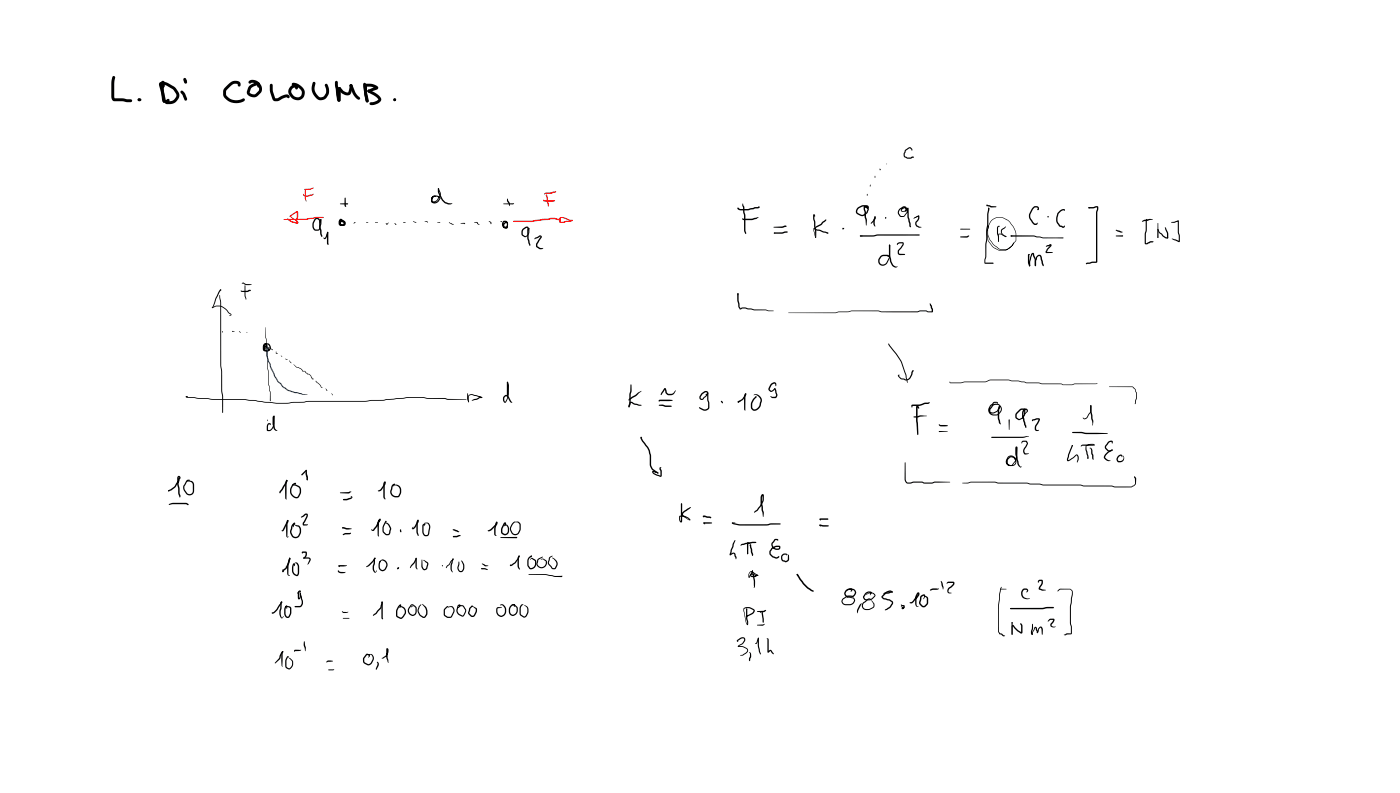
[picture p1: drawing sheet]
<svg xmlns="http://www.w3.org/2000/svg" width="337mm" height="190mm" viewBox="0 0 337 190" stroke-linecap="round" stroke-linejoin="round" font-family="sans-serif">
<g fill="#000">
<path d="M27.1 18.3h.5l.1 .3-.2 1.5 .1 3.6-.1-.1 3.9 .2 .4 .4-.4 .4-3.8-.3a.92 .92 0 0 1-.8-1.1v-2a5.7 5.7 0 0 1 .3-2.9zM80.6 19.5l.3-.1 .3 .4 .5 4h-.2l.3 .3-.1 .3a.45 .45 0 0 1-.6-.3l-.6-3.5zM38.9 19.5a.46 .46 0 0 1 .5 0 .46 .46 0 0 1 .2 .4v.8l-.3 .3-.4-.3v-.8l.3 .2 .2-.1v1.7l.3 2.4-.1-.1 .2 .3-.3 .4-.4-.2-.2-.7-.2-2.3v-1.5zM38.3 19.9a2.21 2.21 0 0 1 2.4 .2l1.3 .8 .7 1a1.55 1.55 0 0 1 .2 1.8 2.25 2.25 0 0 1-2 1.3h-1l-.3-.4a.84 .84 0 0 1 1.1-.8l.1 .3-.5 .6-.1-.4h1.1l.6-.4 .5-.7-.1-.6-.9-1.2-1.5-.9-1.1-.1 .1-.2 .9 3.4a.58 .58 0 0 1 0 .7 .58 .58 0 0 1-.6 .3l-.9-4zM43.5 21.8l.2-.1a2.8 2.8 0 0 1 1.2 2.4h-.5l-.5-1.2-.4-.6zM54.3 20.8l.4-.4a1.88 1.88 0 0 1 3.1-.3l-.1 .6-.2 .1-.3-.1-.1-.5a1.35 1.35 0 0 0-1.4 .2l-1.3 1.3-.1 1.1a2.96 2.96 0 0 0 4.2 .8l.4 .4a3.2 3.2 0 0 1-3.8 .4l-1.1-.8-.3-.7v-1.2zM59.8 19.5a1.83 1.83 0 0 1 2.7 .6l.2 .4a1.66 1.66 0 0 1 0 1.8l-.7 .7a1.65 1.65 0 0 1-2.7-.9l.5-1.3 1-.7a1.45 1.45 0 0 1 1.6-.2l.1 .3a.61 .61 0 0 1-.3 .8l-.3-.1-.1-.6 .2 .1-1.6 .7-.4 1a1.04 1.04 0 0 0 1.5 .4l.8-.9-.1-.5-.3-.6a1.42 1.42 0 0 0-1.5-.6l-.3 .2-.3-.1zM65 20.2l.2-.1 .4 .4v1.4l.5 1.7h.6l1.8-.9 .8 .1a.44 .44 0 0 1 .3 .4 .44 .44 0 0 1-.3 .4l-.6-.2-1.4 .7a1.17 1.17 0 0 1-1.9-.5l-.5-1.8zM70.2 20a2.47 2.47 0 0 1 2.9 3.1 2.01 2.01 0 0 1-2.8 .6 2.01 2.01 0 0 1-.5-2.9 1.13 1.13 0 0 1 1.8 0l-.1 .6-.2 .1-.3-.1-.1-.5 .1 .1a.93 .93 0 0 0-.9 .5 .93 .93 0 0 0 .1 1 1.19 1.19 0 0 0 1.4 .9 1.19 1.19 0 0 0 .9-1.4 2.96 2.96 0 0 0-2.3-1.5zM75.3 19.7h.4l.1 .3-.1 .8a2.21 2.21 0 0 0 1.5 2.6l.7-.3 .5-.7v-1l-.3-.9 .3-.4a2.44 2.44 0 0 1 .6 2.5l-.5 .8a1.82 1.82 0 0 1-3.1-.6l-.5-1.4zM81.3 21h.5l.1 .3v2.3a.53 .53 0 0 1-.1 .6 .53 .53 0 0 1-.6 .2v-3.1zM81.4 21h.4l.1 .3-.1 .3-.5-.1-.1-.2z"/>
<path d="M81.3 21h.5l.8 .9 1.1 .3 .3-1.7 .4-.3 .3 .4-.1 1.1a1.26 1.26 0 0 1-.8 1.2 1.26 1.26 0 0 1-1.4-.4l-1.1-1zM84.1 20.3l.3-.1 .3 .2 .7 1.8 1.2 1.4-.1 .3a1.59 1.59 0 0 1-1.7-1.3l-.8-2zM87.7 20.3l1.1-.2a2.25 2.25 0 0 1 2.1 1l-.2 .4-2 .7-.3-.1v-.5l1.9-.7v.4l-.9-.4-1.3-.1 .1-.1v1.7l.4 1.8-.3 .4-.3-.1v-.4l-.1 .1a7.2 7.2 0 0 1-.2-3.9zM87.4 20l.2-.1 .4 .3 .5 3.9-.1-.1 .2 .3-.3 .3-.4-.2-.1-.4-.5-3.1zM88.4 21.6h.5v.5h-.5zM88.4 21.6h.5a5.6 5.6 0 0 1 2.6 1.9l.1 .6a2.6 2.6 0 0 1-2.4 1.2l-.3-.2v-.4l1.5-.4 .5-.4a4.4 4.4 0 0 0-2.4-1.7l-.2-.2zM75.7 52.5l.4-.2 .5 .1 .4 .5v.5l-.2 .1-.1-.5-.5-.4-.2 .1-.4 .6a1.52 1.52 0 0 0 .1 1.8h.8l.2-.1 .3-1.3-.1-.9 .2-.2 .2 .2v.9l-.2 .6a.87 .87 0 0 1-.7 1.1h-.3a.93 .93 0 0 1-1-1l.1-.9zM77 52.7l.3 .1-.2 .5v1.3l.4 2.1-.1 .2-.4-.6-.3-1.7v-1.3zM78.6 55.8l.2-.1 .1 .1-.2 .9a.58 .58 0 0 1-.2 .6 .58 .58 0 0 1-.6 .1l-.2-.2 .5-.1zM78.6 55.8l.2-.1 .1 .1-.1 .2zM78.6 55.8l.2-.1 .1 .1 .1 2.9-.1 .1-.3-.3zM81.7 52.7l.4-.1 .9 .6v.8l-.3 .3-.8-.2-.3-.3v-.6a.35 .35 0 0 1 .2-.4 .35 .35 0 0 1 .4 .1l.4 .3-.1 .1-.5-.2v.7l.7 .1 .1-.5-.9-.5-.2 .4 .1 .6 .6 .1 .2-.2-.1-.3-.3-.1-.4 .2v-.4l.3-.2a.7 .7 0 0 1 .8 .8l-.4 .5-.9-.2-.2-.8z"/>
<path d="M85.1 53.4h.4l-.4 .3zM88 53.4h.5l-.4 .1zM90.2 53.4h.7zM92.7 53.6l.4 .2-.1 .2zM92.9 53.8l.5-.3-.3 .5zM94.8 53.6l.4 .2-.1 .2zM95 53.9h.3zM99.3 53.1l.8 .3-.3 .1zM102.1 53.1h.5l.3 .3zM105.3 45.3l.1-.1 .2 .1 .2 .7a1.03 1.03 0 0 1-.2 1.4l-.2 .3a1.22 1.22 0 0 1-1.6 .8l-.2-.6a1.12 1.12 0 0 1 1.8-.8l.5 .5-.3 .6a1.1 1.1 0 0 1-1 .7 1.1 1.1 0 0 1-1-.6 1.03 1.03 0 0 1 .8-1.3l.4 .1-.7 .4-.2 .9a.96 .96 0 0 0 1.5-.3l.3-.5-.6-.3h-.6l-.6 .4v.5l.3 .2a1.1 1.1 0 0 0 1.1-.8l.5-.9zM105.1 53.4h.7zM105.3 45.3l.1-.1 .2 .1v.9l1 1.8 .6 .6 .7 .2h.8v.1l-.4 .2h-.7l-.7-.3-.6-.6-1-1.9z"/>
<path d="M107.9 53.4l1.2 .5h-.5zM110.7 53.6l.9-.1 .2 .3-.1 .1zM114 53.4h.7l.3 .5-.4-.4zM114.9 53.8l.4 .1zM117.5 53.1l.6 .3-.1 .5zM120.3 53.1h.3v.2zM121 53.1a.83 .83 0 0 1 1.1 .8 .83 .83 0 0 1-1.1 .7l-.1-.7 .5-.5 .4-.1 .3 .3h-.5l-.3 .3-.1 .6 .5-.1 .2-.4a.44 .44 0 0 0-.4-.7h-.3l-.1 .3v.7l.6 .4 .3-.5 .1 .3-.1 .3-.4 .2a1.11 1.11 0 0 1-.6-1.9zM125.7 55l.6-.5a.44 .44 0 0 1 .5-.1 .44 .44 0 0 1 .3 .4l-.1 .5-.2-.6-.9 .4-.2 .4v.8l.6 .4a1.08 1.08 0 0 0 .7-1.2v-.6l.2-.1a2.31 2.31 0 0 1-.3 1.8 .76 .76 0 0 1-.9 .3l-.4-.2a1.21 1.21 0 0 1-.1-1.6zM127 54.8l.3 .1-.2 .6v1.7l.4 1.6-.1 .3-.7-1.9 .1-1.8zM128.6 57.2l1.3-.7a.38 .38 0 0 1 .3 .3 .38 .38 0 0 1-.1 .4l-.9 1.5v.4l.6 .4 .8 .1-.2 .2-.5 .1-.9-.5-.2-.7 1.1-1.8-1.4 .6z"/>
<circle cx="39.5" cy="24.3" r=".35"/>
<circle cx="84.4" cy="20.6" r=".35"/>
</g>
<g fill="#000">
<path d="M44.2 18.8l.2-.1 .3 .2 .1 .8-.3 .1-.3-.3z" fill-rule="evenodd"/>
<path d="M44.3 19.2l.4-.1 .3 .5-.7 .3z" fill-rule="evenodd"/>
<path d="M33.2 23.7a.52 .52 0 0 1 .8 .3 .48 .48 0 0 1-.5 .3 .48 .48 0 0 1-.4-.3z" fill-rule="evenodd"/>
<path d="M97 53.3l.3 .1-.3 .1z" fill-rule="evenodd"/>
<path d="M97.2 53.4h.3z" fill-rule="evenodd"/>
<circle cx="44.6" cy="19.8" r=".35"/>
<circle cx="33.4" cy="24" r=".35"/>
<circle cx="94.9" cy="24" r=".35"/>
<circle cx="97" cy="53.4" r=".08"/>
</g>
<g fill="#f00">
<path d="M123.4 53.2l.1-.1 .2 .1-.2 .1z"/>
<path d="M123.5 53h4.4l3.8-.5a3.2 3.2 0 0 1 2.5 .1 .23 .23 0 0 1 .3-.1 .23 .23 0 0 1 0 .3v-.2a.23 .23 0 0 1 .2 .3 .23 .23 0 0 1-.4 0h-.2a3.1 3.1 0 0 0-2.4 0l-3.8 .4h-4.3l-.2-.1z"/>
<path d="M134.5 52.6l.1-.1 .1 .2-.1 .8z"/>
<path d="M134.6 52.2a2.14 2.14 0 0 1 1.9 .4l1.2 .4-.7 .1-1.5-.7h-.8l-.1 1.1z"/>
<path d="M137.4 53l.2-.2 .1 .2-.1 .1z"/>
<path d="M134.5 53.4l3.1-.6 .1 .2-.6 .3-1.7 .3z"/>
<path d="M131.2 46.9l.1-.2 .2 .2-.1 .3z"/>
<path d="M131.2 46.9l.1-.2 .2 .1 .2 .6 .3 1.8-.2 .5z"/>
<path d="M130.9 46.4l2.7-.5 .1 .2-.2 .2-.9 .2-1.4 .1-.3 .1z"/>
<path d="M130.6 48l.1 .2h2.7l-.3 .2h-2.1l-.4-.1z"/>
<path d="M68.2 52.6h5.2l2.6-.5h1.7l.2 .1-.2 .2h-1.8l-2.5 .5-5.2-.1z"/>
<path d="M69.7 51.8l1.4-1a.31 .31 0 0 1 .4-.1 .31 .31 0 0 1 .2 .3v1.2l-.4 1.5-.2-.8 .3-1.9-1.6 1v-.1l1.8 1.3a.36 .36 0 0 1 0 .5 .36 .36 0 0 1-.5 0l-1.2-.4-.8-.5 .1-.4 .9 .7 1.5 .4-2-1.4z"/>
<path d="M73.3 45.6l.2 .1 .1 2.8-.3-.9z"/>
<path d="M73.1 45.4l2.4-.3-1 .5-1.3-.1z"/>
<path d="M72.9 46.6l.6 .4 1.9-.4-.3 .4-.8 .2a1.29 1.29 0 0 1-1.4-.3z"/>
</g>
<g fill="#000">
<path d="M177.3 49.9h.2l.1 .3-.2-.1 2.4 .1 1.6-.4 1.1-.2 .1 .1-.3 .3-1.6 .3a5.6 5.6 0 0 1-2.9 .2l-.5-.3zM178.5 48.9l.4 .8 .3 2v3.7l.2 .7-.1 .1-.4-.8v-3.6zM178.6 52.4l.1 .2 2-.1 1.1-.2a.21 .21 0 0 1 .3-.2 .21 .21 0 0 1 .2 .2l-.8 .4a3.8 3.8 0 0 1-2.4 .2l-.6-.1zM182.5 49.6l.1 .1-.1 .2-.2-.1zM182.3 49.7l.2-.1 .1 .1-.3 .2zM186 54.5l2-.1 .7-.2 .4 .1-1.1 .5-2-.1zM186.1 55.8h1.9l.8-.2h.4v.1v-.1l.2 .1-.2 .2-1.2 .3-1.8-.1-.2-.1zM186 56l.1-.2 .3 .2-.3 .1zM195.6 51.5l.2 .1 .2 2.8a5.4 5.4 0 0 1 .1 2.8l-.6-4.7zM195.7 51.5l.2 .2v.4l-.4-.5zM196.1 54.5l1.2-.7 1.2-1.1 .2 .1-1.2 1.2-1.3 .7-.3 .4zM195.6 54.8l3.6 1.2-.3 .1-2.6-.7-.6-.5 .5 2.2-.2 .1-.4-1.7z"/>
<path d="M196 57.1h.2zM198.7 55.9l.5 .1-.2 .1zM202.6 54.7l.2 .2h-.2l.4-.1-.3 .3-.2-.2zM206.8 56.5a11.4 11.4 0 0 0 4.3-.2h9.9l.1 .2-.1 .1h-9.9a11.4 11.4 0 0 1-4.3 .2l-.1-.1zM206.7 56.7l.1-.2 .6 .2-.6 .1zM206.1 49.9a2.44 2.44 0 0 1 2.6-.5l.2 .4-.1 .2-.8-.1 .6-.1-.2-.2a2.22 2.22 0 0 0-2 .5l-.3 .9 .7 .4a1.08 1.08 0 0 0 1.5-.5l.2-.7-.6-.4 .5 3.1-.2 1.3-.6-4.4a.52 .52 0 0 1 .9-.1l.4 .5-.2 .5a1.5 1.5 0 0 1-1.2 1.2h-.5l-.7-.3a.93 .93 0 0 1-.6-.8 .93 .93 0 0 1 .4-.9zM210.3 51.9l.2 .2-.2 .7-.9 1-.1-.2 .7-.8zM210.3 51.9l.2 .3-.2 .7v1.5l-.3-.5-.1-.8zM213.7 58.9l.1-.2 .2 .2v2.5l.3 1.4 .5 .9 .9 .4a.91 .91 0 0 1-1.4-.5l-.3-.7-.3-1.4zM215.7 58.4l.6-.2 .9 .1v.6l-1.1 1.4v.5l.2 .2h1.2l.1 .1-.1 .2h-1.2l-.4-.3-.1-.8 .7-.8 .5-.9h-.8l-.5 .4-.1-.2zM216.2 50.2l1-.6 .7 .2v.8l-.3 .3-.1-.1 .2-.2v-.6l-.3-.2-.9 .5-.3 .5-.1 .4 .4 .6 .7 .1 .7-.9v-.7l-.4-.3-.7 .4 .1 .3h.4l.9-.8 .2 .1 .1 2.1 .5 2.4-.1 .1-.3-.3-.5-2.1 .2-2.1-.8 .7-.4 .1-.6-.3 .3-.6a.76 .76 0 0 1 .8-.2 .76 .76 0 0 1 .6 .6l-.1 .7-.6 .9-.9 .1-.4-.2-.4-.7 .1-.5zM219.8 52.2l1.1-.5a1.39 1.39 0 0 1-.6 1.8l.2 .7 1 .4-.6 .1-.6-.3-.3-.5 .1-.7a1.34 1.34 0 0 0 .6-1.2h.2l-1.2 .6z"/>
<path d="M51 73.8a2.88 2.88 0 0 1 4.1 1.3l.4 .2a.3 .3 0 0 1 0 .5 .3 .3 0 0 1-.4 0l.4-.2-.6-.4a2.65 2.65 0 0 0-3.9-1.2zM51 73.8v.2zM52.8 70.9h.1l.3 1.8v15.1l.2 1.4v4.7l.2 1.3-.1 4-.1-4-.2-1.3v-4.7l-.2-1.4-.1-15.1zM53 69.5l.2 .2-.1 .2-.2-.3zM52.9 69.6h.3l-1.1 2-.7 1.9-.4 .5-.1-.1 .9-2.4zM57.5 79.5l.4 .4zM57.9 69.7l.2 .2 1.4-.1 .4-.2 .4 .2-.7 .3-.8 .1-.8-.1zM58.3 67.9l2.2 .5-1.3 .1-.8-.4-.3 .1zM58.9 68.5l.2 3.5-.3-1zM63.8 78.6l.1 2.2 .2 .8 .2 6.5a10.9 10.9 0 0 1 .3 4.2l.4 1.9v2.2l-.1-2.2-.5-1.9a10.9 10.9 0 0 0-.2-4.2l-.2-6.4-.3-.9zM213.3 61.5l.5-.1 .1 .2-.2 .1zM213.7 58.9l.1-.2 .2 .2v1.1a4.1 4.1 0 0 1-1 3.6 1.14 1.14 0 0 1-1.5 0 1.14 1.14 0 0 1-.2-1.5l.4-.6 .5-.3h1.1l.6 .3-.1 .2-.6-.2-1.3 .2-.5 .7 .3 .9a.95 .95 0 0 0 1.4-.3l.6-1.3z"/>
<path d="M44.7 95.2h.5l-.4 .2 5.1 .2 1.1 .2 7.7 .1 5.8 .7a23.6 23.6 0 0 0 6.8 0l2.8-.3h13.6l1.5-.2h2.9l6.1-.7h3.5l1 .2h4.2l.7 .2 4.5 .2-4.5 .1-.7-.3-8.7-.2-6.1 .7h-2.9l-1.5 .2h-13.6l-1.1 .2-2.7 .1a17.9 17.9 0 0 1-5.8 0l-5.8-.7h-7.5l-1.3-.3h-2.2l-2.7-.2-.3-.2zM63.5 82.6a.42 .42 0 0 1 .4-.1 .42 .42 0 0 1 .3 .3l-.2 .9-.1-.2v-.7l-.3 .1-.1 1.1 .7 .1 .6-.3-.1-.6-.4-.4h-.4l-.3 1 .5 .3 .4-.1-.5-.5h-.3l.2 .4-.5-.3 .1-.4h.6l.7 .9-.3 .3h-.5a.68 .68 0 0 1-.7-.4 .68 .68 0 0 1 .1-.7l.3-.7 .4-.1a1.03 1.03 0 0 1 .9 1.5l-.8 .4-.9-.1-.1-1.1zM64 83.3l.9 .2 .6 .6zM63.9 82.9l.1-.2 .2 .2-.2 .8-.1-.2zM63.9 82.9l.2-.2 .2 .4zM65.4 84h.2zM66.3 84.5l.2 .4 .3 .1h-.5zM67.5 85.4l.3 .3zM68.7 86.1l.4 .3h-.4zM69.6 86.6l.4 .6-.3-.2zM70.6 87.5l.7 .6 1 .4 .5 .6h.6l.5 .7 .5 .1 .7 1.1 .3 .1h-.4l-.7-1.1-.4-.1-.6-.7h-.6l-.5-.6-1-.4zM75.9 91.5l1.2 1 .4 .7-.3-.1-.2-.5-1.1-.8z"/>
<path d="M78.3 93.3l.4 .6-.2-.1zM79.7 94.5l.3 .4zM112.4 94.4l.4 2.1-.1 .2-.4-.9zM112.6 94.9a2.81 2.81 0 0 1 2.5 .2l.9 .4-.3 .1-1.5-.5a1.12 1.12 0 0 0-1.5 0v1.6zM113.4 96.1l1.8-.7 .8 .1-1.4 .6-1 .2zM121.8 91.8l.2-.1 .2 .1 .1 .6v2.2l-.6 1.9a.43 .43 0 0 1-.5 .2 .43 .43 0 0 1-.3-.5l.1-.9 .7-.4 .4 .3-.1 .2-.4-.2-.3 .3v.7l.1 .3 .1-.1 .4-.7 .2-1.6a2.83 2.83 0 0 0-.2-2zM121.8 91.8l.2-.1 .2 .1v3.2l.9 1.7-.5-.2-.7-1.4zM65.7 99.9h.3a4.2 4.2 0 0 1-.5 3.1 .91 .91 0 0 1-1.4 .4v-.8a.67 .67 0 0 1 .2-.8 .67 .67 0 0 1 .8 0l-.1 .3-.2-.2-.3 .3v1.1a.84 .84 0 0 0 1-.7l.3-.7v-1.9l.1 .1-.1 1.7 .3 1.1 .6 .6-.5-.1-.4-.5-.3-1.1v-1.5z"/>
</g>
<g fill="#000">
<path d="M212.8 52.2l.1-.1 .1 .1-.1 .2z" fill-rule="evenodd"/>
<path d="M212.8 52.2l.3 .2-.2 .1z" fill-rule="evenodd"/>
<path d="M212.9 52.2l.2 .2-.2 .2-.1-.2z" fill-rule="evenodd"/>
<path d="M53.5 79.5v.3z" fill-rule="evenodd"/>
<path d="M53.5 79.7l.1 .1z" fill-rule="evenodd"/>
<path d="M55.9 79.5l.1 .1-.1 .1z" fill-rule="evenodd"/>
<path d="M55.9 79.5l.5 .1-.4 .1z" fill-rule="evenodd"/>
<path d="M64.2 100.8l.1 .4z" fill-rule="evenodd"/>
<circle cx="53.5" cy="79.8" r=".06"/>
<circle cx="55.9" cy="79.6" r=".09"/>
<circle cx="59.4" cy="79.8" r=".08"/>
<circle cx="64.3" cy="101.1" r=".06"/>
</g>
<path d="M64.3 83.1l.1 2.7 .3 1 1.4 3.4 .8 1.4 .7 .5 .6 .9 1.1 .6 4.6 1.2-1.1 .1-2.1-.5-1.5-.5-1.1-.7-.7-.9-.7-.6-.7-1.2-1.6-3.7a7.1 7.1 0 0 1-.3-3.4z" fill="#004080"/>
<g fill="#000">
<path d="M217.6 36l.9-.6h.4l.4 .4v.4l-.6-.6-.9 .6-.3 .7v.5l.7 .4h.7l.4-.2 .4 .2-.8 .3h-.8l-.7-.3-.2-.9zM81.8 48.9l1.8-.1 .1 .2-.1 .1h-1.8zM83 47.4l.2 2.2-.1 .1-.3-.4zM121 48.9h2.6l-.3 .2h-2.2zM121.9 47.7l.2 .1 .5 1.1-.1 .6-.6-1.2zM209.2 44.4h.2l-.2 .4zM210.3 42.3h.1l-.1 .4zM230.9 56.8l1.5-.1 .5-.1 .1 .1-.6 .4-1.5-.1-.1-.1zM230.8 55.1h2.4zM237.1 49.2l2.5 .5-1.4 .1-.9-.3-.1-.1 .1-.1-.1 .2zM237.6 50l.1-.1 .1 .1-.1 .7zM238.4 52.9a3.1 3.1 0 0 1 4.6 .8l.5 .5a4.6 4.6 0 0 1 .8 3.5l-1 1.4-1.3 1a3.2 3.2 0 0 1-3.8-1.2l-.7-1.1-.1-.7a2.81 2.81 0 0 1 .2-2.8l.1-.2v.4a2.75 2.75 0 0 0-.2 2.7l.2 .7 .8 1.2a3 3 0 0 0 3.5 .8l1.2-.9 1-1.2a4.4 4.4 0 0 0-.6-3.2l-.7-1a2.98 2.98 0 0 0-4.5-.6l-.2 .2a4.1 4.1 0 0 0 1.4 6l.9 .6 1.3 .1 .8-.3 1.1-1.3-.4 .8-.7 .7-.8 .2-1.6-.1a5.1 5.1 0 0 1-2.8-5.2l.6-1.4z"/>
<path d="M237.6 50l.1-.1 .1 .3-.2 1.3v2.5l-.5 5.7a5.1 5.1 0 0 1-.2 2.8v.6h1.8l.2 .1-.2 .2-1.9-.1-.1-1a4.1 4.1 0 0 0 .2-2.6l.2-4.5 .2-1.2v-2.6zM240 56.2h.7l1.2 .7h-.1l-1.1-.5-.6-.1-.1 1.8zM239.8 54.4l.3-.2 .3 .1-.5 .4v1.4l.3 .8-.2 1.2-.3-2zM240.8 55.1l1-.7-.2 .4-.7 .5-.1 .6 1.1 .9-.1 .2-1.1-1zM243.1 56.5l5.4 .1 1.4 .2a10.5 10.5 0 0 0 4 .3l1.8 .1-1.8 .1a10.7 10.7 0 0 1-4-.3l-1.4-.2h-5.4l-.2-.1zM243.1 56.5l.3 .2-.3 .1-.2-.1zM248.4 49.7l.3-.2h.6l.5 .5a.27 .27 0 0 1-.1 .4 .27 .27 0 0 1-.4-.1h.2l-.1-.3-.2-.2a.83 .83 0 0 0-1 .7l-.5 1.1a1.43 1.43 0 0 0 .5 1.4l.6 .7 .6-.2v.3l-.3 .2h-.5l-.7-.9a1.65 1.65 0 0 1-.4-1.8zM251.5 59l.9-.3h.3v.4l-1.1 1.4 1.4 .1v.2l-1.6-.1v-.3l.2-.5 .9-1-1 .4zM254.6 50.8l.5-.4a.53 .53 0 0 1 .9 .1l-.1 .2-.1-.2-.6 .2-.8 .7a2.57 2.57 0 0 0 0 2.1l.5 .7 .7 .2 .2-.2a.19 .19 0 0 1 .3 .2 .19 .19 0 0 1-.2 .2l-.5 .1-.9-.5a2.22 2.22 0 0 1-.6-2l.3-.9zM261.6 49.9l.2-.2h1l.5-.1a.44 .44 0 0 1 .5-.1 .44 .44 0 0 1 .2 .4l-.2 1.2v11.8l-.3 .2-.9 .1-1.4 .3-.2-.2 .3-.2 2.2-.3v-11.7l.3-1.3-1.1 .3h-.9zM261.6 49.9l.2-.2 .3 .2-.3 .2zM268.3 56.6l1.5-.1v.2v-.2l.2 .2-.2 .1h-1.5z"/>
<path d="M268.3 55.2l1.6 .6-.4 .1-.8-.3-.5-.3zM274.5 53.1l.6-.3 1.2-.2 .8 .1-2.5 .6zM275.5 52.7h.4l-.2 .1v.6a4.8 4.8 0 0 1-.2 2.7l-.1 2.3 1.2-.5h.6v.3l-.6 .1-.9 .4-.5-.1v-2.7a4.1 4.1 0 0 0 .2-2.5zM278.3 55.1h.2l-.1 2.1zM278.4 55v.2zM278.3 53.6h.1v3.6zM278.3 55.1h.1l.4 .7 .9 .8 1.2 .6-.2 .1h-.4l-.8-.5-.9-.9zM280 54.7l.1-.1 .2 .1 .5 1.2 .1 1.3-.2 .1-.2-.1v-1.2zM281.6 53.3l1.7-.4 .1 .9a4.1 4.1 0 0 0 .2 2.6v1.1a.46 .46 0 0 1-.2 .7l-1.7-.8 .9 .1 .8 .5-.1-1.5a4.3 4.3 0 0 1-.2-2.7v-.7h.2l-1 .4h-.7zM177.4 70.4l.2 .2-.2 .4-.2-.4zM177.2 70.5l.2-.1 .2 .2v1.6l.4 1.9 .4-.2h.7l2.2 .4 2.8 .1 1.9 .3-4.8-.1-2.1-.5-1.2 .2-.4-.6-.3-1.4v-1.7h.2zM189.5 75.1h11.3l.7-.3h2.3l1-.2h6.3l.9 .2h8.5l.7-.2h1.4l.5 .2h.9l-.5-1.9 .5 .5 .3 1v.5l-.2 .1h-1.1l-.4-.2h-1.4l-.7 .2h-5.3h-3.3l-.8-.2h-6.4l-.7 .2h-2.3l-.9 .2z"/>
<path d="M248 60.9a.32 .32 0 0 1 .4-.2 .32 .32 0 0 1 .2 .4v.1a3.1 3.1 0 0 1 .3 2.8l-.1-.2a3.8 3.8 0 0 0-.5-2.6v-.2l-.4 .9-.2 1v1l-.2 .1-.2-.1 .1-1.1zM247.2 61.1h.4l-.2 .2v1.8l.3 .7-.2 .2-.4-.8zM249.4 61.4l.6-.2a1.01 1.01 0 0 1 .5 1.2l.4 1.3-.1 .3-.4-.7-.3-1.5-.1-.3h-.3l-.4 .4-.2 .7v1.2l-.2 .2-.1-.2v-1.2l.3-.9zM151.4 96.6l.5-.1 .7 .4 1.7 .5-.7 .1-2-.7-.4 1.1-.1-.4zM151.2 95.8l3-1.9-1.2 1.2-1.8 1.2zM151.6 92.4l.1-.1 .1 .1v1.5l-.2 .9v2.3l-.4 .8-.1-.2 .2-.8v-2.1l.2-.9zM158.4 96.1l2.5-.1 .8 .2-.8 .2-2.3-.1-.1 .2zM158.3 97.4l.9-.2 2.3 .4-1.5 .2zM159.7 93.3l.3 .1-1.1 1.5-.1-.1 .2-.5zM159.7 93.4a.41 .41 0 0 1 .5 0 .41 .41 0 0 1 .1 .5l.3 .7h.7l.5-.1 .6-.7 .1 .1a1.46 1.46 0 0 1-1.2 1h-.8a1.32 1.32 0 0 1-.7-1.3zM168.7 94.5l.8-.6 .5 .1 .2 .2 .1 .4-.3 .3-.4-.1 .4-.3-.2-.2-.9 .3-.5 1 .2 .2h.3l1.1-1.3h.2l.3 3.4a1.09 1.09 0 0 1-1.5 .7l-1-.7 .2-.1 1.2 .6 .8-.4-.2-3.3h.2l-.9 1a.59 .59 0 0 1-.9 .3l-.2-.2-.1-.4zM173.3 96.4l.2-.1 .3 .5-.1 .1z"/>
<path d="M179.1 94.6l.1-.1a.63 .63 0 0 1-.2 1l-.5 .6-1 .6-.2-.1 1.1-.8zM177.3 96.6l.2-.2 .1 .2-.1 .1zM177.4 96.4l.3-.1 .3 .1-.5 .3zM179.1 94.5l.3 .1-.2 .6v3.3l-.1 .1-.2-.3v-3zM181.7 95.2l.2 .1-.3 .3-.1-.1zM181.2 94.8a1.45 1.45 0 0 1 1.6 .4 1.45 1.45 0 0 1 .2 1.6l-.1 .4a1.38 1.38 0 0 1-.8 1.3 1.38 1.38 0 0 1-1.4-.2l-.2-.3a2.56 2.56 0 0 1 .6-2.3l.6-.5 .2 .1-.6 .8-.5 .9 .1 1 .3 .3a1.38 1.38 0 0 0 1.4-1.2l.1-.3a1.36 1.36 0 0 0-1.5-1.9zM186.1 93.4a.42 .42 0 0 1 .5 .1 .42 .42 0 0 1 .1 .5l.2 .9-.3 .7h-.9l-.5-.3 .1-.1 1.1 .1 .1-.2zM185.3 92.2l.7-.4 .5 .2 .1 .7-.4-.5h-.3l-.4 .4-.5 .9 .4 .4 .8-.7 .2 .3a.9 .9 0 0 1-1.5 .4l-.2-.5zM213.6 82.5l1.3 1.7a11.8 11.8 0 0 1 2.9 5.6l.4 2.1-.6-1.9a12.2 12.2 0 0 0-2.9-5.7l-1.1-1.3-.1-.4zM215.9 90.1l.4-.1-.3 .2 .7 .7 1.3 .2 .7-.4 .6-1.6a.18 .18 0 0 1 .1-.2 .18 .18 0 0 1 .2 .2h-.1l.1 .1-.7 1.6a1.38 1.38 0 0 1-1.9 .4l-.5-.1-.3-.3-.3-.4zM219.1 97.3l1.9-.1 1.3-.5h1.2v.1h-.2a.22 .22 0 0 1 0 .3 .22 .22 0 0 1-.3-.1l-.7 .1-1.3 .4h-1.6l-.2 .4zM220.3 97.5h.4l.3 .6-.1 .1-.4-.4 .3 6.6-.2 .1-.1-.1-.3-3.4z"/>
<path d="M228.3 91.7l.2 .2h2.5l.8-.2h5l1.3-.5h4.3l.8 .2h1.7l1.9 .5h2.9l.8 .2h4.6l.4 .3h2.2l.6-.3h5.5l-.4 .2h-5.1l-.6 .2h-2.1l-.5-.2h-4.6l-.8-.2h-2.9l-2-.5h-1.6l-.8-.2h-4.3l-1.2 .4h-5l-.9 .3h-2.5l-.2-.2zM238.1 97.3l.8-.8 1 .2-.1 .3-.1-.2h-.7l-1 1.2a1.07 1.07 0 0 0 .1 1.2 1.07 1.07 0 0 0 1 .4l.7-.1 .3-.3a1.05 1.05 0 0 0 .5-1.2 1.05 1.05 0 0 0-1-.7l-.8 .1-.7 1v.5l.8 .2 .7-.4 .5-1 .1-.1 .2 .1v.4l-.5 .7-.8 .5a.86 .86 0 0 1-1.3-.3 .86 .86 0 0 1 .4-1.2l.2-.4a1.3 1.3 0 0 1 1.4-.4 1.35 1.35 0 0 1 1 1 1.35 1.35 0 0 1-.5 1.4l-.4 .3-.8 .1a1.31 1.31 0 0 1-1.3-.5 1.31 1.31 0 0 1-.1-1.4zM240.1 97.7l.1-.1 .2 .1-.2 .2zM240.1 97.6l.3 .1-.2 .8v1.8l.3 1.7-.3-.4-.3-1.1v-2zM244.4 99l1-.8 1.1-.1a.54 .54 0 0 1 .6 .4 .54 .54 0 0 1-.3 .7l-.5 .3 .5-.7-.1-.3h-1.1l-1.2 1.2v.6l.5 .4 .7-.3 .6-.7v-1.2h.1l-.2 .5-.1 .9 .7 2.4-.1 .5-.4-.7-.5-2.2 .1-1.2 .3-.4h.4l-.1 1.5-.5 .7-.8 .4h-.3l-.7-.6v-.8zM262.2 97.3l.2 .1v1.5l.4 2.3-.2 1-.5-3.4v-1.4zM266.6 92.9h5.8l.6 .6 .3 .9v1.2l-.3 1.4h-.2l.3-1.4v-1.2l-.3-.8-.5-.6zM40.5 117.8l.2 .1-.2 .1-.1-.1zM42.8 114.4a.41 .41 0 0 1 .5 .1 .41 .41 0 0 1 0 .5l-.2 .7-1 1.4-.9 .7-.7 .2-.1-.1 1.6-1.1 .8-1.3 .2-.9-.1 1.7 .5 2.9-.2 .3-.3-.8-.3-2.2v-1.7zM40.5 117.8l.2 .2h-.2zM44.9 115.4l.4-.2 .4 .1-.6 .3-.5 .9a1.05 1.05 0 0 0 0 1.4l.5 .7a.78 .78 0 0 0 1.3-.6l-.2-1.9-.4-.3-.9-.2 .7-.1a.96 .96 0 0 1 1.1 1v1.5a1.09 1.09 0 0 1-.9 1 1.09 1.09 0 0 1-1.2-.5l-.2-.4a1.32 1.32 0 0 1-.1-1.7zM68.9 115.3l.2 .2-.2 .5-1.6 2.5-.1-.4z"/>
<path d="M68.9 115.3l.2 .1-.2 .2-.1-.2zM68.8 115.3l.3 .1-.2 .8-.1 3.8-.2-.3-.1-1.5v-2zM70.4 116.3l.5-.3 .3 .1-.2 .3-.1-.2-.3 .3-.4 .6a1.48 1.48 0 0 0 1.2 2.3l.6-1v-1l-.3-.4-1.4-.5 .9-.1 1 .6 .2 1.2-.4 .9a1.02 1.02 0 0 1-.9 .7 1.02 1.02 0 0 1-1-.7 2.16 2.16 0 0 1 .3-2.8zM73.5 113l.1-.1 .2 .1-.1 1.3 .3 1-.1 .1-.4-1.1zM73.6 113.2h.1l.3 1.3v.7l-.1 .2-.4-1.5zM72.5 113.9l1-1 .3 .1-1.1 1.2zM81.8 118.3l2.1-.1a.25 .25 0 0 1 .3-.2 .25 .25 0 0 1 .2 .2l-.7 .4-1.9-.1zM82.6 119.9l1.6-.3 .3-.2-.2-.2a.34 .34 0 0 1 .5 .4 .34 .34 0 0 1-.5 .3l-1 .3h-.7l-.2-.2zM92.4 115.8l.2-.2 .1 .2v.5l-.9 1.3a.75 .75 0 0 1-1 .3l.7-.4 .9-1.3zM92.4 115.7l.2-.1 .1 .2-.2 .4v3.3a.19 .19 0 0 1 .2 .3 .19 .19 0 0 1-.3 .1l-.2-.5-.1-3.2zM94.7 116.3l.3 .1-.3 .4zM94.7 116.3l.1-.1 .1 .1-.1 .2z"/>
<path d="M94.3 116.4l.4-.2 .3 .1-.5 .5-.2 .7a1.05 1.05 0 0 0 0 1.1 1.05 1.05 0 0 0 1 .6l.5-.1 .3-.8v-.7a1.14 1.14 0 0 0-.9-1l-.6-.1 .6-.1a1.28 1.28 0 0 1 1.3 1.2l-.1 .7a1.31 1.31 0 0 1-1.1 1.2 1.31 1.31 0 0 1-1.4-.8l-.1-.8zM154 105l.4 .1-.3 .1 .1-.1 2 3a7.5 7.5 0 0 1 .3 3.6l.4 .9 1.4 1.1-.2 .1-1.2-.8a1.92 1.92 0 0 1-.7-1.6v-2l-.3-1.1-1.7-2.4zM156.8 113.2l.4-.1 .9 .3 .2 .2-.1 .2-1.2-.4 .3 .3 1.5 .6v-1.1l-.3-.8a.19 .19 0 0 1 .2-.2 .19 .19 0 0 1 .2 .2l.2 .8v1.1l-.2 .2-1.8-.6-.3-.4zM217.6 111l.1 4.2 .4 .7 1.6-.2h2l.5 .2h1.8l.7-.2 3.7 .1-3.7 .1-.7 .3h-1.8l-.9-.3-3.2 .3a.98 .98 0 0 1-.6-1zM219.7 100l1.6-.2 1.5 .1-2.4 .4h-.7l-.1-.1zM225.8 103.5l2 .2-2 .1-.2-.1zM225.8 101.9l.3 .2 1.8 .2-1.8 .1-.4-.3zM231.3 116l2.2-.3 13.4 .2a7.2 7.2 0 0 0 3.2 .3l.7 .2h8.9l.9 .2 7 .1a13.4 13.4 0 0 0 4.3 .2l1-.7-.1-1.2-.2-.4 .1-.2 .4 .5v1.3l-.5 .6-.7 .3a12.3 12.3 0 0 1-4.5-.2l-13.5-.3a12.7 12.7 0 0 1-4.3-.2h-1.9l-.9-.2h-6.8l-.9-.3h-5.7l-.8 .2zM238.4 104.9l8.9-.1-1.5 .4h-7.4l-.2-.1zM242.4 100.9l.2-.2 .1 .2-.1 2.4zM244.2 107.3h.2l.2 .2-.1 1.9-.3 1.3-.7 1a.95 .95 0 0 1-1.5-.4 1.31 1.31 0 0 1 .7-1.6 1.16 1.16 0 0 1 1.6 .8 1.16 1.16 0 0 1-1 1.5 1.12 1.12 0 0 1-1.3-.4 1.12 1.12 0 0 1 0-1.3l.2-.4a1.07 1.07 0 0 1 1-.5 1.07 1.07 0 0 1 .9 .8l-.1 .3-.2-.6a.92 .92 0 0 0-1.5 .2l-.3 .8 .3 .6 1 .2 .6-.2a.96 .96 0 0 0 0-1.2 .96 .96 0 0 0-1.2-.3l-.4 .6v.7l.2 .3a.5 .5 0 0 0 .8 0l.8-1.1 .2-1.1 .1-1.9v1.6l.5 2.3 .5 .7h.2l-.4 .2-.6-.8-.5-2.4zM245.7 106l1-.1 .4 .4v.4l-.8 1.3v.5l.2 .4h.8l-.1 .2-.8 .1-.4-.4v-.8l.8-1.5-.1-.4h-.7l-.4 .4z"/>
<path d="M248.2 100.8l1-.3 .8 .1-.1 .5-.8 1.5v.5l.7 .2-.2 .2-.7-.1-.2-.8 1-1.8-1.4 .2-.1 .2zM257.8 106.9v.4l-.1-.3zM257.7 107l.1-.1 .1 .1-.1 .1zM257.7 106.9l.2 .2-.9 2.2-.3 1.2 2.1-1.3 .4 .2 .1 .9-.4 .8 .2-1.3-.3-.4-1.3 1a.55 .55 0 0 1-.5 .4 .55 .55 0 0 1-.5-.3l.3-1.3zM257.9 103.8l8.4 .3-5.1 .2-1.3-.2-2-.1-.2-.1zM257.7 103.9l.2-.1 .2 .1-.2 .1zM260 106.9l.3-.1h2.8h-1l-.9 .4v.8l.5 1.6-.2 .6-.6-2.1 .1-1 .3-.2 .8-.3 .8 .1 .3 .2-.1 .1-2.8 .1-.4 .2zM262.2 97.3l.2 .1-.1 1.6-1 1.4-.7 .3-.3-.4 .4 .2 .4-.2 1-1.4v-1.5zM261.5 109.8l.2 .3-.2 .1zM261.9 107.6a.58 .58 0 0 1 .7 .6l.3 2a.21 .21 0 0 1-.3 .2 .21 .21 0 0 1-.1-.4l-.2-1.8zM266.4 106.2a.72 .72 0 0 1 1.1-.1l-.1 .5-.2-.5-.6 .2-.7 1.1 .6 .8 .9-.2 .1 .1a.96 .96 0 0 1-1.3 .2l-.5-.5-.1-.5zM265.9 108.9l1.3-.9 .3 .1-1.1 .7-.7 1 .4 .5 .9 .4h-.9l-.7-.6v-.5z"/>
<path d="M268.8 109.5a.55 .55 0 0 1 .5-.4 .55 .55 0 0 1 .5 .5l-.1 .2-.2-.3-.4 .1-.4 .7 .2 .5 .6-.1 .4-.2a.73 .73 0 0 0 0-1 .9 .9 0 0 1 .3 1 .9 .9 0 0 1-.9 .6l-.7-.2a.94 .94 0 0 1 .2-1.4zM40.6 121.1l.9-.3h3.2l.7 .4-.2 .2-.5-.3h-3.1l-.9 .2zM69.2 124.9l.1 .2v.4l-1.1 1.9-.4 .2-.1-.1 .2-.1zM69.6 133.9l.2 .3-.3 1.3-.6 1.1-.9 .9-.1-.3 .8-.9zM67.9 136.8h.2l.1 .5-.2 .2-.2-.2zM69 125.1l.2-.2 .1 .2-.1 .1zM69 125l.3 .1-.2 .7v3v.2l.2-.2a.25 .25 0 0 1-.3 .4 .24 .24 0 0 1-.2-.4v-3zM69.6 133.9l.2 .3-.4 1.5-.1 2 .1 .4 .2 .1a.21 .21 0 0 1-.2 .2 .21 .21 0 0 1-.2-.2l-.2-2.4zM70.5 125.7a.26 .26 0 0 1 .5 0 .26 .26 0 0 1-.2 .4l-.2 .6-.1-.5 .2-.5 .1 .1-.5 1a1.54 1.54 0 0 0-.1 1.5l.4 .5 .6 .2 .4-.3 .4-.7-.1-1.2-.2-.3-.8-.2a.24 .24 0 0 1 .2-.2 .24 .24 0 0 1 .3 .1l.5 .1 .4 .7v1l-.3 .8a1.12 1.12 0 0 1-1.9-.1l-.2-.2a3.3 3.3 0 0 1 .3-2.4zM70.5 135.4h.4v.6l-.2-.4v.1a2.05 2.05 0 0 0 .1 2.1l.6 .3 .2-.5v-1.6l-.7-.9 .5 .1 .4 .5 .1 1.7a.74 .74 0 0 1-.4 1 .74 .74 0 0 1-.9-.4 2.61 2.61 0 0 1-.1-2.6zM72.3 124.2l1-.8a.52 .52 0 0 1 .7 .1 .52 .52 0 0 1-.1 .8l-.9 1.6 1 .1-.2 .2-.8 .1a.66 .66 0 0 1 .1-1.2l.6-1.4h-.2l-1 .6zM72.6 132.6l1-.1 .2 .2a1.43 1.43 0 0 1-.6 1.5l-.3-.2 .4-.5 .2-.7h-.7l-.1 .2z"/>
<path d="M72.9 133.9l.1 .1v-.1h1.2l.4 .3v.5l-.6 .9h-.1l.5-1.3-1.4-.1v-.2v.2zM81.3 137l.6 .4h1.1l-.1 .2-.6 .1a.78 .78 0 0 1-1.1-.6zM81.3 135.9l2.1-.1-.9 .3h-1v-.2l.1 .3zM82.2 126.8l.5-.2 1.9 .4-1.3 .2zM82.4 128.3l.7-.3 1.2-.1 .1 .2-.3 .3h-1.1l-.5 .2zM82.2 126.8l.1-.1 .3 .1-.3 .1zM82.6 119.9l.2 .2-.2 .1-.2-.2zM90 134l.3 .2-.6 .8-.9 .9-.7 .4-.1-.2 1.5-1.3zM91.1 124.7a.29 .29 0 0 1 .4 .2 .29 .29 0 0 1-.2 .3l-1.4 2.3-.3 .1-.4-.3h.5l1.5-2.5 .2 .1-.3 .7-.1 3.3-.2-.3-.1-3zM90 134.1l.2-.1 .1 .1-.2 1.3a1.9 1.9 0 0 0 .1 2l.4-.4-.3 .6a1.44 1.44 0 0 1-.5-2.2zM91.3 134.8h.2l-.1 .3zM91.3 134.8h.2z"/>
<path d="M91.3 134.8h.2l-.1 .3a1.66 1.66 0 0 0 .1 1.6l.4 .2h.3l.5-.7a.98 .98 0 0 0 0-1.1 .98 .98 0 0 0-1.1-.4l-.2 .3a.37 .37 0 0 1 0-.4 .37 .37 0 0 1 .4-.2 1.24 1.24 0 0 1 1.2 .6 1.24 1.24 0 0 1 0 1.3l-.5 .7a.98 .98 0 0 1-1.1 .1 .98 .98 0 0 1-.4-1zM92.6 125.2h.3l-.1 .5zM92.7 125.2h.2l-.6 1.4-.1 1 .6 .6 .4 .1a.6 .6 0 0 0 .4-.9l.1-.5-.7-1.1h-.3l.1-.2h.4l.5 .6 .3 .7-.1 .6a.85 .85 0 0 1-.4 1 .85 .85 0 0 1-1.1-.2l-.4-.5-.1-1.1zM96.1 127.3l.2-.2 .1 .2 .1 .4-.1 .2-.2-.2zM100 134l.2 .3-.5 .9-1.1 1.2 .1-.5 .7-.8zM100.3 125l.2-.2 .1 .1v.6l-.8 1.3-.4 .3h-.3v-.3l.3-.2-.2 .3 .4-.4 .7-1.2zM100 134l.2 .1 .1 2.7-.4-.6v-2.1zM100.4 124.9l.3 .1-.3 .6 .2 3.1-.2-.1-.3-.8v-2.2zM101.4 134.5h.1l.1 1.6 .4 .6 .4-.2 .3-1.1-1-.8 .3-.1 1 .8-.3 1.3-.5 .4-.5-.1-.4-.7zM102 125.8l.3 .1-.4 .5zM101.7 126l.4-.3 .2 .2-.5 .4v1.6l.4 .6h.5l.2-.4 .2-1.7-.3-.6-.7-.2 .5-.1a.96 .96 0 0 1 .8 1.4l-.2 1.1a.87 .87 0 0 1-1 .8 .87 .87 0 0 1-.7-1.1v-1.4zM108.8 134.3l.1-.2 .2 .2-.1 .2-1.7 2 .1-.5 .5-.5z"/>
<path d="M108.8 127.3l.4-.2 .9 .5a.2 .2 0 0 1 .2 .2 .2 .2 0 0 1-.2 .2 .2 .2 0 0 1-.2-.2zM109 128.8l1.4-.3 .4 .2-1 .4h-.8l-.2-.2zM108.8 134.2l.3 .1-.5 1.6 .2 1.6-.5-.8v-1zM108.8 128.9l.2-.1 .3 .1-.3 .2zM110.2 135h.2v.5l-.2 1 .3 .6h.5l.3-.6v-.8l-.5-1 .3 .1 .4 .6 .1 1.1a.87 .87 0 0 1-1 1 .87 .87 0 0 1-.6-1.2zM115.6 136.6l1-.1 .7 .4zM115.6 136.6l.2-.1 .2 .1-.2 .1zM115.9 135.4l1.5 .5-.8 .1zM117.3 127.4l.7-.4 1.2-1.1v-.4l.3-.1v.6l-1.3 1.3-.7 .3-.3-.1zM119.3 125.4l.3 .1-.5 1.4v1.5l.3 .3h-.2l-.4-.3v-1.3zM120.3 129.1l3.9-.1 .2 .1-.2 .2zM121.2 125.6a.31 .31 0 0 1 .4 0 .31 .31 0 0 1 0 .5l-.4 .3 .2-.7-.6 1.4v.8l.6 .4 .6-.4v-1.2l-.3-.5h-.4l.3-.2 .4 .1 .3 .5 .1 1a.98 .98 0 0 1-.9 1 .98 .98 0 0 1-1.1-.9l.1-.8z"/>
<path d="M124.7 133.5l.3 .1-.3 .7-1.2 1.3a.63 .63 0 0 1-.9 .2l.1-.2 .1 .2 1-.7 .6-.9zM123.3 125.6l.4-.3 .3 .1-.4 .2a1.57 1.57 0 0 0-.3 2.5 .82 .82 0 0 0 1.3-.3l.3-.6v-1.2l-.4-.4-.6-.2 .1-.1h.6l.6 .6v1.3l-.3 .7a1.09 1.09 0 0 1-1.1 .7 1.09 1.09 0 0 1-.9-.7 1.74 1.74 0 0 1 .4-2.3zM124.7 133.5l.3 .1-.3 .7 .2 2.5-.4-.4-.1-.4v-1.8zM127.1 138l4-.1 2.2 .4h1.8l.1 .1-.2 .2h-1.6l-2.3-.5h-4zM127.6 133.5l.3 .1-.3 .3zM127.2 133.8l.6-.3 .1 .1-.6 .5-.2 .5v1.2l.3 .5a.81 .81 0 0 0 .8 0 .81 .81 0 0 0 .4-.8l-.1-.8-.7-.5-.4 .2 .4-.4 1 .6 .1 .9a1.18 1.18 0 0 1-1.7 1.1l-.4-.9v-1.2zM129.3 134.3l1.2-.5-1.1 .7-.2 1.1a1.03 1.03 0 0 0 1.1 .6 1.03 1.03 0 0 0 .9-.8l-.1-.6-.5-.4-.6-.1 .6-.1 .7 .4 .2 .8a1.28 1.28 0 0 1-1.7 1 1.28 1.28 0 0 1-.7-1.9zM132.1 133.8l.7-.3-.6 .6-.1 .5a.7 .7 0 0 0 0 .9l.4 .4a.69 .69 0 0 0 .8 .6l.4-.8v-.4l-.9-1.3 .4 .2 .8 .9v.6l-.3 .7a.79 .79 0 0 1-.8 .3 .79 .79 0 0 1-.6-.6l-.4-.4a1.09 1.09 0 0 1 0-1.3zM163.7 121l.1-.1 .2 .1-.2 .3zM163.7 121l.1-.1 .2 .2v4.1a.36 .36 0 0 1-.5 .3 .36 .36 0 0 1-.2-.5v-1a2.3 2.3 0 0 1 2.3 .4l.3 .3a.23 .23 0 0 1-.1 .4 .23 .23 0 0 1-.3-.2l-1.4-1-.2-.6 .5-.6 1.6-.9 .1 .1-.3 .3-1.6 1.2v.3l.3 .4 1.3 .8a2.69 2.69 0 0 0-2.3-.8v.8l.2 .4zM169 123.9l.3-.1 1.3 .3 .4 .2-.2 .2-.9-.1-.8-.2 .1-.2v.3zM169.1 125.6l.5-.1 1.6 .1-1 .2h-1z"/>
<path d="M169.1 125.6l.2-.1 .3 .4-.2 .1zM175.9 125.6l.2-.1 1.8 .4h6.4l1.1-.2h2.2l.1 .2-.1 .1h-2.3l-1 .3h-6.4l-1.6-.4zM176 125.5l.8 .1-.7 .2zM176.6 129.7l.2 .1-.5 1.6-.6 1.8h-.2l.7-.4 .4 .1 .5 1-.2 .5-.5-1.4-.9 .4-.1-.2 .7-2.6zM178.1 130.8l2.7-.6 1 .1-2.5 .4-1.2 .4zM179.7 132.4l.2 .6-.2 .2-.1-.2zM180.3 130.8l.3 .1 .4 2.2-.1 .5-.6-2.2v-.5h.1l-.3 .1zM180.3 137.4l.6-.1 1.4 1h-.3l-1.5-.9-.4 .6v.6l.8-1.6 .1 .5-.7 1.2a.22 .22 0 0 1-.3 .1 .22 .22 0 0 1-.1-.3v-.5zM180.9 137l.6 2.5v1.5l-.3 .2v-1.7l-.4-2zM183.1 118.8h.5a3.8 3.8 0 0 1-1.3 3.7l-.9 .7-.1-.1 .9-1.1a3.2 3.2 0 0 0 1.1-3l-.1 1.8 .4 2.4-.1 1-.7-3.4v-1.4zM179.7 130.2h2l.1 .1-.1 .1h-1.9l.1 2.6-.2 .2-.1-.2zM180.4 138l.8-.1 1.1 .4h-.4l-.7-.2h-.7l.3 .2h.7l.6-.3 .1 .1-.6 .5h-.8l-.4-.2z"/>
<path d="M186.2 129.6l.6-.1a.21 .21 0 0 1 .3 .1 .21 .21 0 0 1-.2 .2h-.5l-.7 .9a1.04 1.04 0 0 0 1.1 1.1l.4-.1 .1-.3h-.8l-.7 .4-.5 .7v.6l.6 .5 .7 .3 .6-.4 .2 .2-.3 .3-.5 .2-.9-.3-.6-.6-.1-.9 .7-.9 .7-.4h.9a.52 .52 0 0 1 .3 .6 .52 .52 0 0 1-.6 .4 1.23 1.23 0 0 1-1.4-.6 1.23 1.23 0 0 1 .3-1.5zM188 133.2l.5-.2 .7 .1-.1 .3-.1-.2-.5 .1-.4 .4 .1 .8 .7 .3 .5-.4v-.9l-.1-.3 .4 .3v.9l-.2 .3-.6 .4-.6-.2a.95 .95 0 0 1-.5-1.1zM191.5 138l.3-.1 1.5 2.2 .9 .9 1.5 1-.2 .2-.3-.1-1.2-.8-1-1zM191.5 138l.2-.1 .3 .4h-.2zM197 126.1l2.1 .1 .2 .1-.2 .2h-1.3l-.7-.2zM197.1 126l.3 .3-.1 .2-.3-.3zM197 124.6l2-.1 .2 .2-.2 .2h-1.8v-.2l.2 .2-.1 .1-.3-.2zM226.2 139.6l.4 .5 .2 1-.1 .5zM249.6 139.4l.3-.1a.57 .57 0 0 1 .7 0 .57 .57 0 0 1 .1 .7l-.7 1.4 1.4 .4-.8 .1-.6-.2a.41 .41 0 0 1-.4-.3 .41 .41 0 0 1 .2-.5l.5-.7 .1-.6h-.5l-.3 .4-.1-.3zM67.6 144.5l.3 .2-1.2 1.9-.8 .7-.5 .1-.1-.3 .1-.1 .2 .2 .7-.7zM67.8 156.5l.1-.1 .2 .2-.7 1.7-1.3 1.1v-.2l1-1.1zM67.6 144.5l.3 .1-.2 .4-.2 2.5 .2 .9 .4-.4v.3a.35 .35 0 0 1-.4 .3 .35 .35 0 0 1-.3-.4l-.2-1.3 .2-.8v-1.2z"/>
<path d="M67.8 156.6l.1-.2 .2 .2-.1 .1zM67.8 156.5l.2-.1 .1 .2-.2 .5v3.1l-.2-.3-.1-1.2v-1.6zM68.7 145.5l.2-.1 .2 .2-.1 .7-.2-.7 .2 .1-.4 .7 .1 1.2 .3 .5h.3l.4-.7v-1.3l-1.2-.4 1-.1 .5 .4v1.3l-.3 .8a.75 .75 0 0 1-.9 .3 .75 .75 0 0 1-.5-.9v-1.2zM69 157.7l.3-.1 .2 .3-.3-.1-.3 .7v1.3a.64 .64 0 0 0 .6 .7 .64 .64 0 0 0 .6-.6l.1-1-.7-.8h.3l.5 .6 .2 .9a1.07 1.07 0 0 1-1.3 1.1l-.5-.3-.1-.5v-1.3zM70.7 156.2l1.7-.1-.3 .3h-1.1l-.2 .2zM71.7 142l.4-.2a.21 .21 0 0 1 .2 .2 .21 .21 0 0 1-.2 .2v-.1l-.2 .3v1.3l.3-1.3 .2 .1-.1 .9a.42 .42 0 0 1-.1 .5 .42 .42 0 0 1-.6-.1v-1.4zM71.6 142.3l.7-.1-.5 .1-.3 .3zM72.2 142.4l.6 1.9v.8l-.5 .7-1.4 .1-.1-.2 .1-.1 1.3-.1 .3-.5v-.6l-.4-1.6zM73.2 154l.3 1.6-.1 .8-.4-1.4zM78.6 158.8l.5-.1 .9 .1-1.5 .4-.1-.1zM82.2 146.8l1.5 .2-.3 .2-.8 .1zM82.4 148.5h1.6l-1.5 .1z"/>
<path d="M88 157.1l.3-.1a.46 .46 0 0 1 .6 .3 .46 .46 0 0 1-.1 .5l-.3 .1 .2-.4-.5-.2-.6 .9v.9l.9 .4 .6-.3 .5-.9-.3-.9-.7-.1 .6-.2a1.09 1.09 0 0 1 .6 1.5l-.4 .7a.93 .93 0 0 1-1.3 .4l-.7-.4-.1-.5v-.7zM91.7 144.7l.2-.2 .1 .2-.3 1.4-1.2 1.3-.8 .6v-.2l1.7-1.9zM90.7 158.9a.76 .76 0 0 1 .2 1.3l-.5 .7-.1-.2 .4-1.1zM92.9 155.8h.3l.2 .3-.2 1-.5 .7-.6 .4-.3-.1 .9-.7 .4-.7-.1-.7h.2l.2 3.2-.5-1.2zM91.8 144.5l.2 .2-.1 .1-.2-.1 .1-.2 .1 .2zM91.7 144.7l.2-.2 .1 .2 .1 4-.1 .1-.3-.4zM96 145.3a.32 .32 0 0 1 .5 .1 .32 .32 0 0 1-.2 .5l-.3 .1 .1-.6 .2 .1a2.59 2.59 0 0 0-.8 2.3l.1 .2 .7 .4a.54 .54 0 0 0 .7-.6l.1-.2a1.1 1.1 0 0 0-.7-1.8l-.3 .1 .2-.2a1.27 1.27 0 0 1 1.2 .6 1.27 1.27 0 0 1-.1 1.4l-.2 .3a.82 .82 0 0 1-1.2 .6l-.7-.5a2.89 2.89 0 0 1 .3-2.3zM98.7 145.3l.3-.2 .4 .2-.4 .1-.4 .5a.9 .9 0 0 0-.2 1.4 .9 .9 0 0 0 1.4 0l.1-1.3-.4-.4-.6 .3-.1-.2 .6-.3 .3 .1 .4 .4 .1 .8a1.1 1.1 0 0 1-1.1 1.3 1.1 1.1 0 0 1-1.1-1.3l.1-.5zM100.8 145.5l.5-.3-.4 .6-.2 1.2 .4 .7 .7 .4h.2l.4-.5v-.8l-.2-.8-.7-.9 1 .9 .3 1.4-.5 .8a.61 .61 0 0 1-.9 .1l-.6-.5a1.73 1.73 0 0 1-.2-2zM106.9 146.1l.7-.5a.19 .19 0 0 1 .2 .1 .19 .19 0 0 1-.1 .3l-.1-.2-.6 .7v1.3l.6 .3h.7l.6-1.1a1.01 1.01 0 0 0-.3-1.1l-.7-.1 .8-.2a1.23 1.23 0 0 1 .5 1.5l-.7 1.3h-1.1l-.7-.7v-1.2zM110.1 145.4l.4-.2 .2 .2-.1 .4-.2-.4-.2 .2-.2 1a1.07 1.07 0 0 0 .7 1l.6 .3 .5-.9v-.5l-.6-.9h-.5l-.4 .4-.3 .2-.1-.2 .6-.6h.6l.4 .1 .3 .6a.93 .93 0 0 1 .1 1.2l-.6 .8-.8-.2a1.31 1.31 0 0 1-.7-1.7zM113.4 145.5l.2 .1-.2 .2z"/>
<path d="M112.9 146l.5-.5 .2 .1-.5 .6-.3 1 .6 .7h.3l.6-.9 .1-.7-.8-.5a.2 .2 0 0 1 .2-.2 .2 .2 0 0 1 .2 .2l.7 .5v.6l-.4 .7a.75 .75 0 0 1-1.2 .4l-.6-.7zM119.4 146l.4-.2 .9 .2-1 .2-.1 .7a.9 .9 0 0 0 .8 1 .9 .9 0 0 0 1-1l-.2-1-.4-.5h-.6l.1-.2h.6l.4 .4 .4 .6v.8a1.21 1.21 0 0 1-1.2 1.2 1.21 1.21 0 0 1-1.2-1.3zM122.8 145.4l.3-.2a.47 .47 0 0 1 .7 .2l-.2 .4-.1-.4-.3 .1a1.48 1.48 0 0 0-.6 1.6l.3 .4 .5 .1a1.06 1.06 0 0 0 .8-.9v-.7l-.6-.6h-.4l.2-.2h.4l.6 .6 .1 .9a1.09 1.09 0 0 1-1 1.3 1.09 1.09 0 0 1-1.2-1l.1-.9zM125.3 145.3l.3-.2 .2 .2-.6 .7v1.5l.8 .6 .4-.3 .4-.9-.1-.8-.7-.8 .7 .4 .3 .5v1.1l-.4 .8-.4 .3-.4-.1-.9-.7v-1.6zM177.2 153.8l.6-.4a.74 .74 0 0 1 .9-.4 .74 .74 0 0 1 .4 .9l-.5 .8-1 .6v-.1a2.49 2.49 0 0 1 2 .5l.2 .4-.1 .6-1.1 .8h-.7l.6-.2 1.1-.8v-.4l-.3-.3a2.23 2.23 0 0 0-1.7-.4h-.2v-.2l1-.7 .5-1-.3-.1-.4 .1-.8 .4v.3l-.3-.2zM179.5 146.2l.1 .1-.1 .2-.1-.2zM178.8 146.1a2.13 2.13 0 0 1 2.6 .3 .82 .82 0 0 1-.6 1.2l-1.2 .6-.3-.1 1.5-.9 .3-.5a2.14 2.14 0 0 0-1.9-.6l-.3 .2v.5l.5 2.6 .3 .6-.4-1.4 .1-2.3 .1-.1 .1 .1 .1 2.3 .2 .8-.1 .8a.88 .88 0 0 1-.6-1.1l-.5-2.3zM180.1 156.7l.4 .2 .1 .8-.4 1.2-.2-.6 .3-1.2zM182.3 153.2l.1 .2-.2 .7a.42 .42 0 0 1-.2 .4 .42 .42 0 0 1-.5 .1l.3-.2zM182.1 146.8l1.5-.1 .4-.2 .2 .2-.7 .4-1.4-.1zM182 150.1l1.9-.2-.6 .4h-1.2zM182.3 153.2l.2 2.2 .3 1.6 .2 .1-.2 .1-.4-.6-.2-1.3z"/>
<path d="M182.9 146.9a.28 .28 0 0 1 .3-.1 .28 .28 0 0 1 .2 .3l.2 1.6v.8l-.1 .1-.2-.1-.2-2.5-.4 .2zM184.3 153.4h.4l.1 .2v3l-.2-.1 .4-.4h.4l.6 .9-.1 .2-.7-.8-.5 .4-.2-.1v-3.1zM203.4 141.7l.6-.3h.5l.3 .1 .1 .3a.21 .21 0 0 1-.1 .3 .21 .21 0 0 1-.3-.2h.1v-.3l-.6 .1-.5 .4-.2 .5 .3 .5a1.3 1.3 0 0 0 1.9-.7l-.1-.4-.4-.3-.8-.1-.5 .2 .4-.3 .7-.1a1.07 1.07 0 0 1 1 1.1 1.07 1.07 0 0 1-1.1 1 1.29 1.29 0 0 1-1.8-.8zM202.6 143.8l.3-.2a1.83 1.83 0 0 1 2.1-.4l.3 .2-.4-.1a2.12 2.12 0 0 0-2.2 .7l-.2 .5 .3 .5 1.4 .1a1.08 1.08 0 0 0 1.1-.9 .6 .6 0 0 0-.7-.6l-.6-.1-.4 .2a.56 .56 0 0 1 .8-.3 .97 .97 0 0 1 1.2 .7v.1a1.33 1.33 0 0 1-1.4 1.2h-.6a.97 .97 0 0 1-1.1-.4 .97 .97 0 0 1 .1-1.2zM206.8 145.1l.4-.1-.9 1.6-.1 .7h-.1a2.73 2.73 0 0 1 .7-2.2zM208 142.5a1.2 1.2 0 0 1 1.5-.3l-.3 .8 .1-.7-.6 .1-.5 .3-.4 .7 .2 .5h1.3l.9-.8-.5-.5h-.7l-.8 .3 .7-.5h1.1l.4 .5v.3l-.9 .9-1.1 .1a.79 .79 0 0 1-.8-1zM207.5 144.7l1.2-.9h.4l.4 .2-.1 .2-.6-.2-1.1 .9a.82 .82 0 0 0-.2 .9 .82 .82 0 0 0 .8 .5h.7l.7-.4a.68 .68 0 0 0 .1-1.1l-.5-.5 .4 .1a1.06 1.06 0 0 1 .1 1.7l-.7 .4a1.28 1.28 0 0 1-1.9-.9zM212.5 142.4l1.7-.3 .4 .1-.1 .2-2.1 .4-.1-.1zM212.7 142.4l.3-.2a1.25 1.25 0 0 1 1.5-.1l.1 .1-.1 .2-.5-.2-.8 .2-1 1 .3 .3 1.4 .3 .4 .3a.72 .72 0 0 1 .1 1.2l-.4 .5-.7 .5-.6 .1 1.2-.9 .5-.9-.6-.5-1.4-.3-.5-.5 .1-.3zM216.6 145.4h.8v.6a.31 .31 0 0 1-.3 .4 .31 .31 0 0 1-.3-.2 .31 .31 0 0 1 .2-.4l.4 .1-.3 .4 .1-.3v.1l-.2-.1 .2-.4h-.4l-.1 .2zM220.5 142.4a.33 .33 0 0 1 .4 0 .33 .33 0 0 1 .1 .4l-.4 .8-1.2 1.2-.3 .2-.5-.2 .6-.2 1.1-1.1 .4-.9-.4 1v1.6l.2 .5 .3-.1-.2 .2a.56 .56 0 0 1-.6-.7v-1.6zM221.3 143.2a.61 .61 0 0 1 1.1-.2l-.4 .9 .1-.8a.78 .78 0 0 0-.6 1.1l-.2 .8 .5 .5h.4l.6-.6v-1.1l-.7-.7 .5 .1 .5 .3v1.5l-.7 .8h-.7l-.7-.8z"/>
<path d="M223.6 141.6l.7-.2h1.4l-.3 .2-1.7 .3zM227.7 139.9l1.4-.2a.5 .5 0 0 1 .4 .4 .5 .5 0 0 1-.3 .6l-.9 .7-.3 .5 .1 .4 .6 .2h-.7l-.3-.3 .1-.7 1.3-1.4-1.1-.1-.4 .2zM240.5 141.4l1.5 .1-1.5 .1zM240.7 141l.1 .1-.4 1.6-.3 2.8v6.2l.3 .5h.4l.8 .5-.3 .2-1.1-.6-.3-.6v-6.3l.3-2.7zM242.9 146.1l7.7-.1 1.2-.2h1.4l.2 .2-.2 .1h-1.6l-1 .3h-7.5l-.3-.2zM242.9 146.1l.2 .2h-.2l-.1-.1zM243.3 150.2h.3l1.1 1.2 .8 .5v-1.6l-.3-.5 .2-.1 .4 .5v1.7a.34 .34 0 0 1-.2 .3 .34 .34 0 0 1-.4-.2l-.7-.4-1-1.2-.2 2.1-.1-2zM243.2 149.6h.2v.2zM243.2 149.6h.2zM243.2 149.6l.1-.2 .1 .2-.1 2.9-.1-.1zM245.9 141.5l.9-.1 .4 .4-.4 .5-.1-.1 .2-.3-.2-.2h-.5l-.2 .2a1.21 1.21 0 0 0 .1 1.5l.8 .3h.6v.1a1.39 1.39 0 0 1-1.5-.1 1.39 1.39 0 0 1-.5-1.4zM248.7 150.6a.42 .42 0 0 1 .5 .1 .42 .42 0 0 1 .1 .5l.2 .8h-.3l-.3-1.2-.8 1.7-.1-.1 .2-.6z"/>
<path d="M248.1 149.9h.2l.1 1-.3 .8 .2 .7-.2 .1-.2-.1-.1-.4zM249.9 150.6h.1a.52 .52 0 0 1 .6 0 .52 .52 0 0 1 .1 .6l-.2 1.3-.3-1.7-.4 .3-.4 1-.2-.1 .3-.9zM252.2 148.8l1-.2a.49 .49 0 0 1 .4 .5 .49 .49 0 0 1-.4 .4l-.4 .5v.3l.5 .2h.4a.59 .59 0 0 1-.5 .3 .59 .59 0 0 1-.6-.3l-.1-.6 .7-1h-.7l-.6 .4v-.1zM254.6 141.5l2.7-.1 .6 .6v.8l-.5 3 .1 4.2a3.7 3.7 0 0 1 0 2.4h-1l-.4 .2-.4-.1 .7-.3 1-.1v-1.5l-.2-.9v-3.9l.5-3.7-.5-.5h-1.3l-1.1 .1-.5 .4-.1-.2zM79 160.8h1.4l-.3 .2h-1.1z"/>
<circle cx="241.8" cy="56.9" r=".1"/>
</g>
<g fill="#000">
<path d="M213 39.4h.3z" fill-rule="evenodd"/>
<path d="M208.4 46.6l.1 .4z" fill-rule="evenodd"/>
<path d="M208.4 46.9h.2z" fill-rule="evenodd"/>
<path d="M211.5 40.7l.2 .1-.2 .1z" fill-rule="evenodd"/>
<path d="M211.5 40.5l.2 .3z" fill-rule="evenodd"/>
<path d="M251.8 52l.1-.1 .2 .1-.2 .1z" fill-rule="evenodd"/>
<path d="M251.8 52l.1-.1 .2 .1-.1 .3z" fill-rule="evenodd"/>
<path d="M95.8 136.2l.2 .2-.2 .1-.1-.1z" fill-rule="evenodd"/>
<path d="M95.5 136.5l.2-.2 .2 .2-.3 .3z" fill-rule="evenodd"/>
<path d="M95.6 136.4l.1-.1 .2 .2-.2 .2z" fill-rule="evenodd"/>
<path d="M106.2 135.9l.1-.1 .2 .1-.2 .1z" fill-rule="evenodd"/>
<path d="M106.3 135.8l.2 .1-.2 .2-.1-.2z" fill-rule="evenodd"/>
<path d="M216.7 145.1v.3z" fill-rule="evenodd"/>
<circle cx="211.5" cy="40.8" r=".08"/>
</g>
</svg>
